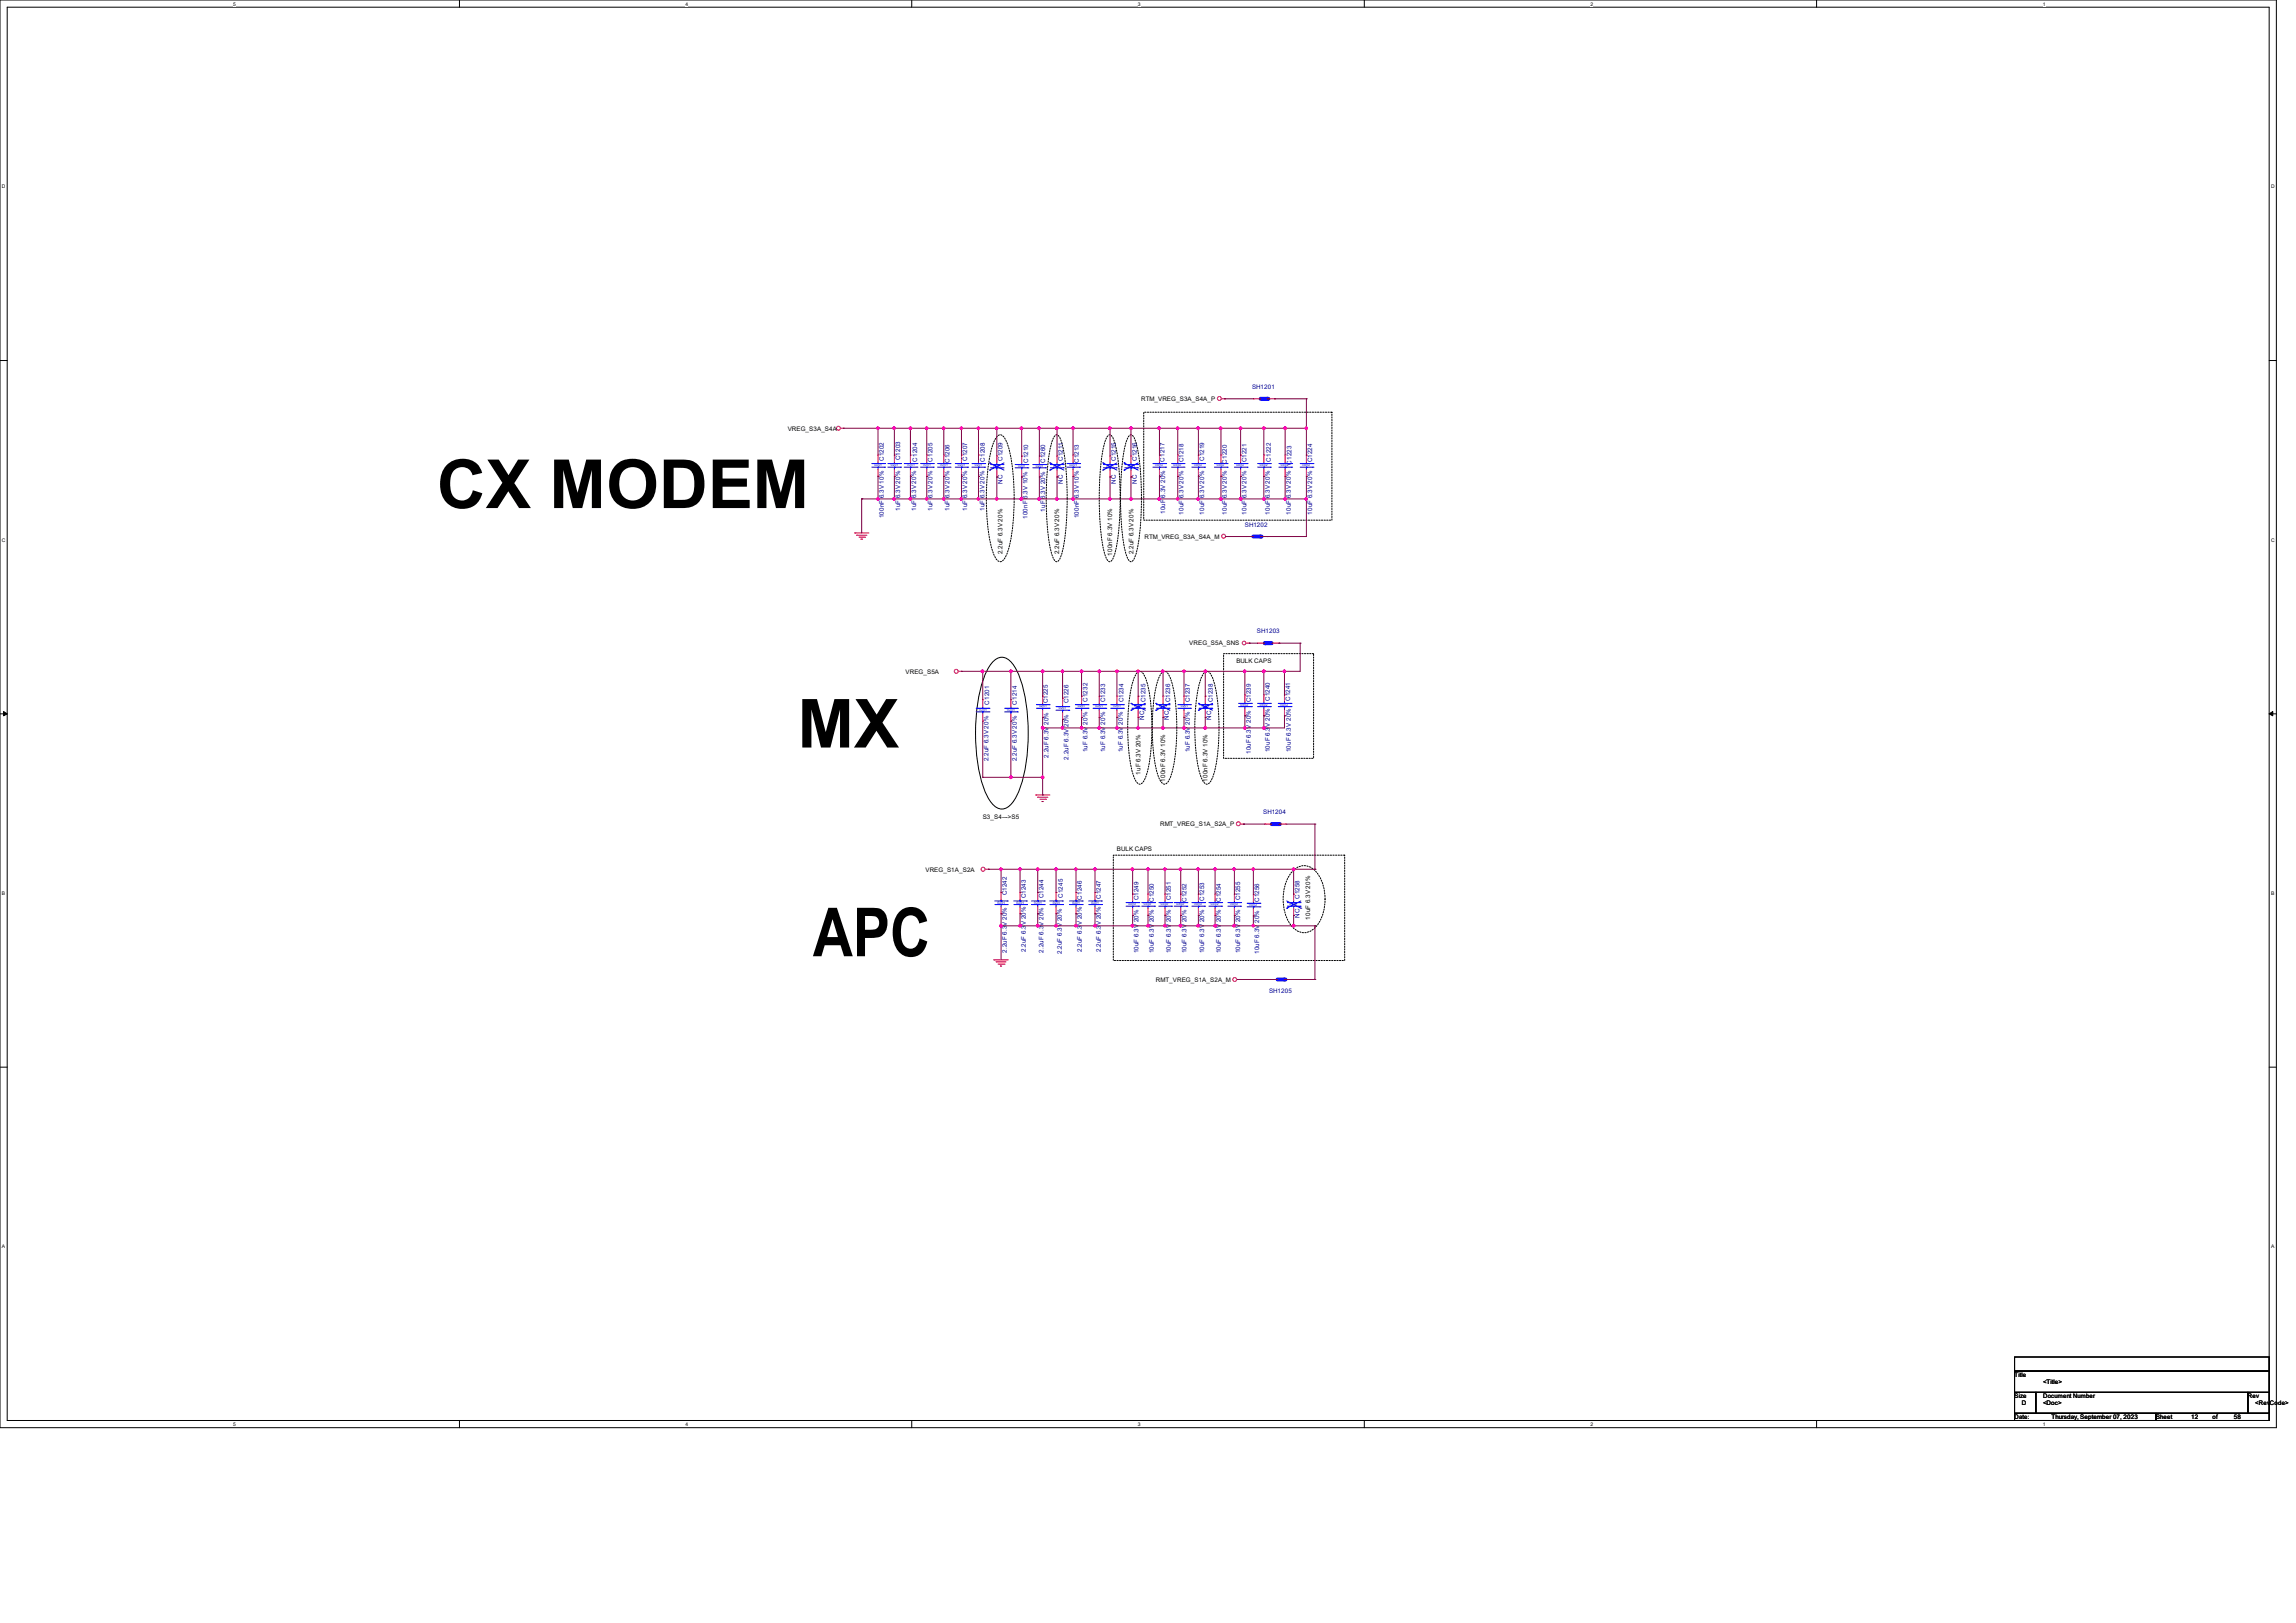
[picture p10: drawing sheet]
<svg xmlns="http://www.w3.org/2000/svg" width="297mm" height="210mm" viewBox="0 0 297 210" stroke-linecap="round" stroke-linejoin="round" font-family="sans-serif">
<defs><g id="words">
<g font-size="8.8">
<text x="56.5" y="65.7">CX MODEM</text>
<text x="103.2" y="96.7">MX</text>
<text x="105.2" y="123.7">APC</text>
</g>
<g font-size=".8">
<text x="147.6" y="51.9">RTM_VREG_S3A_S4A_P</text>
<text x="101.9" y="55.8">VREG_S3A_S4A</text>
<text x="129.7" y="71.7" transform="rotate(-90 129.7 71.7)">2.2uF 6.3V 20%</text>
<text x="137" y="71.7" transform="rotate(-90 137 71.7)">2.2uF 6.3V 20%</text>
<text x="143.9" y="71.9" transform="rotate(-90 143.9 71.9)">100nF 6.3V 10%</text>
<text x="146.6" y="71.7" transform="rotate(-90 146.6 71.7)">2.2uF 6.3V 20%</text>
<text x="148" y="69.7">RTM_VREG_S3A_S4A_M</text>
<text x="153.8" y="83.5">VREG_S5A_SNS</text>
<text x="117.1" y="87.2">VREG_S5A</text>
<text x="159.9" y="85.8">BULK CAPS</text>
<text x="147.5" y="100.2" transform="rotate(-90 147.5 100.2)">1uF 6.3V 20%</text>
<text x="150.7" y="101.1" transform="rotate(-90 150.7 101.1)">100nF 6.3V 10%</text>
<text x="156.2" y="101.1" transform="rotate(-90 156.2 101.1)">100nF 6.3V 10%</text>
<text x="127.1" y="105.9">S3_S4---&gt;S5</text>
<text x="150.1" y="106.9">RMT_VREG_S1A_S2A_P</text>
<text x="119.7" y="112.8">VREG_S1A_S2A</text>
<text x="144.5" y="110.1">BULK CAPS</text>
<text x="169.5" y="119" transform="rotate(-90 169.5 119)">10uF 6.3V 20%</text>
<text x="149.5" y="127">RMT_VREG_S1A_S2A_M</text>
<text x="260.6" y="178.2">Title</text>
<text x="264.3" y="179.1">&lt;Title&gt;</text>
<text x="260.6" y="180.9">Size</text>
<text x="260.6" y="183.6">Date:</text>
<text x="261.5" y="181.8">D</text>
<text x="264.3" y="181.8">&lt;Doc&gt;</text>
<text x="264.3" y="180.9">Document Number</text>
<text x="265.4" y="183.6">Thursday, September 07, 2023</text>
<text x="278.9" y="183.6">Sheet</text>
<text x="283.5" y="183.6">12</text>
<text x="286.2" y="183.6">of</text>
<text x="289" y="183.6">58</text>
<text x="290.8" y="180.9">Rev</text>
<text x="291.7" y="181.8">&lt;RevCode&gt;</text>
</g>
<g font-size=".8" fill="#000080">
<text x="162" y="50.3">SH1201</text>
<text x="114.3" y="59.6" transform="rotate(-90 114.3 59.6)">C1202</text>
<text x="116.5" y="59.6" transform="rotate(-90 116.5 59.6)">C1203</text>
<text x="118.7" y="59.7" transform="rotate(-90 118.7 59.7)">C1204</text>
<text x="120.6" y="59.7" transform="rotate(-90 120.6 59.7)">C1205</text>
<text x="122.8" y="59.9" transform="rotate(-90 122.8 59.9)">C1206</text>
<text x="125.1" y="59.6" transform="rotate(-90 125.1 59.6)">C1207</text>
<text x="127.4" y="59.7" transform="rotate(-90 127.4 59.7)">C1208</text>
<text x="129.7" y="59.6" transform="rotate(-90 129.7 59.6)">C1209</text>
<text x="133" y="59.9" transform="rotate(-90 133 59.9)">C1210</text>
<text x="135.2" y="59.9" transform="rotate(-90 135.2 59.9)">C1260</text>
<text x="137.5" y="59.6" transform="rotate(-90 137.5 59.6)">C1211</text>
<text x="139.6" y="59.9" transform="rotate(-90 139.6 59.9)">C1213</text>
<text x="144.4" y="59.6" transform="rotate(-90 144.4 59.6)">C1215</text>
<text x="147.1" y="59.6" transform="rotate(-90 147.1 59.6)">C1216</text>
<text x="150.7" y="59.7" transform="rotate(-90 150.7 59.7)">C1217</text>
<text x="153.1" y="59.8" transform="rotate(-90 153.1 59.8)">C1218</text>
<text x="155.8" y="59.6" transform="rotate(-90 155.8 59.6)">C1219</text>
<text x="158.7" y="60" transform="rotate(-90 158.7 60)">C1220</text>
<text x="161.2" y="59.8" transform="rotate(-90 161.2 59.8)">C1221</text>
<text x="164.4" y="59.7" transform="rotate(-90 164.4 59.7)">C1222</text>
<text x="169.8" y="59.8" transform="rotate(-90 169.8 59.8)">C1224</text>
<text x="129.7" y="62.6" transform="rotate(-90 129.7 62.6)">NC</text>
<text x="137.5" y="62.6" transform="rotate(-90 137.5 62.6)">NC</text>
<text x="144.4" y="62.6" transform="rotate(-90 144.4 62.6)">NC</text>
<text x="147.1" y="62.6" transform="rotate(-90 147.1 62.6)">NC</text>
<text x="167.1" y="60.1" transform="rotate(-90 167.1 60.1)">C1223</text>
<text x="114.3" y="67.1" transform="rotate(-90 114.3 67.1)">100nF 6.3V 10%</text>
<text x="116.5" y="66.1" transform="rotate(-90 116.5 66.1)">1uF 6.3V 20%</text>
<text x="118.5" y="66.1" transform="rotate(-90 118.5 66.1)">1uF 6.3V 20%</text>
<text x="120.6" y="66.1" transform="rotate(-90 120.6 66.1)">1uF 6.3V 20%</text>
<text x="122.8" y="66.1" transform="rotate(-90 122.8 66.1)">1uF 6.3V 20%</text>
<text x="125.1" y="66.1" transform="rotate(-90 125.1 66.1)">1uF 6.3V 20%</text>
<text x="127.3" y="66.1" transform="rotate(-90 127.3 66.1)">1uF 6.3V 20%</text>
<text x="132.9" y="67.1" transform="rotate(-90 132.9 67.1)">100nF 6.3V 10%</text>
<text x="135.2" y="66.2" transform="rotate(-90 135.2 66.2)">1uF 6.3V 20%</text>
<text x="139.6" y="67.1" transform="rotate(-90 139.6 67.1)">100nF 6.3V 10%</text>
<text x="150.7" y="66.5" transform="rotate(-90 150.7 66.5)">10uF 6.3V 20%</text>
<text x="153.1" y="66.6" transform="rotate(-90 153.1 66.6)">10uF 6.3V 20%</text>
<text x="155.8" y="66.6" transform="rotate(-90 155.8 66.6)">10uF 6.3V 20%</text>
<text x="158.7" y="66.6" transform="rotate(-90 158.7 66.6)">10uF 6.3V 20%</text>
<text x="161" y="68.2">SH1202</text>
<text x="161.2" y="66.6" transform="rotate(-90 161.2 66.6)">10uF 6.3V 20%</text>
<text x="164.2" y="66.6" transform="rotate(-90 164.2 66.6)">10uF 6.3V 20%</text>
<text x="167" y="66.6" transform="rotate(-90 167 66.6)">10uF 6.3V 20%</text>
<text x="169.8" y="66.6" transform="rotate(-90 169.8 66.6)">10uF 6.3V 20%</text>
<text x="162.6" y="82">SH1203</text>
<text x="128" y="91.2" transform="rotate(-90 128 91.2)">C1201</text>
<text x="131.5" y="91.2" transform="rotate(-90 131.5 91.2)">C1214</text>
<text x="135.5" y="91" transform="rotate(-90 135.5 91)">C1225</text>
<text x="138.2" y="91" transform="rotate(-90 138.2 91)">C1226</text>
<text x="140.7" y="90.8" transform="rotate(-90 140.7 90.8)">C1232</text>
<text x="143" y="90.9" transform="rotate(-90 143 90.9)">C1233</text>
<text x="145.3" y="90.9" transform="rotate(-90 145.3 90.9)">C1234</text>
<text x="148" y="93.2" transform="rotate(-90 148 93.2)">NC</text>
<text x="148.2" y="90.9" transform="rotate(-90 148.2 90.9)">C1235</text>
<text x="151.2" y="93.2" transform="rotate(-90 151.2 93.2)">NC</text>
<text x="151.4" y="90.9" transform="rotate(-90 151.4 90.9)">C1236</text>
<text x="153.9" y="90.9" transform="rotate(-90 153.9 90.9)">C1237</text>
<text x="156.7" y="93.2" transform="rotate(-90 156.7 93.2)">NC</text>
<text x="156.9" y="90.9" transform="rotate(-90 156.9 90.9)">C1238</text>
<text x="161.8" y="90.9" transform="rotate(-90 161.8 90.9)">C1239</text>
<text x="164.2" y="90.7" transform="rotate(-90 164.2 90.7)">C1240</text>
<text x="166.9" y="90.7" transform="rotate(-90 166.9 90.7)">C1241</text>
<text x="127.9" y="98.5" transform="rotate(-90 127.9 98.5)">2.2uF 6.3V 20%</text>
<text x="131.5" y="98.5" transform="rotate(-90 131.5 98.5)">2.2uF 6.3V 20%</text>
<text x="135.6" y="98" transform="rotate(-90 135.6 98)">2.2uF 6.3V 20%</text>
<text x="138.2" y="98.3" transform="rotate(-90 138.2 98.3)">2.2uF 6.3V 20%</text>
<text x="140.7" y="97.3" transform="rotate(-90 140.7 97.3)">1uF 6.3V 20%</text>
<text x="143" y="97.3" transform="rotate(-90 143 97.3)">1uF 6.3V 20%</text>
<text x="145.2" y="97.3" transform="rotate(-90 145.2 97.3)">1uF 6.3V 20%</text>
<text x="153.9" y="97.3" transform="rotate(-90 153.9 97.3)">1uF 6.3V 20%</text>
<text x="161.8" y="97.6" transform="rotate(-90 161.8 97.6)">10uF 6.3V 20%</text>
<text x="164.2" y="97.3" transform="rotate(-90 164.2 97.3)">10uF 6.3V 20%</text>
<text x="167" y="97.3" transform="rotate(-90 167 97.3)">10uF 6.3V 20%</text>
<text x="163.4" y="105.4">SH1204</text>
<text x="130.3" y="115.9" transform="rotate(-90 130.3 115.9)">C1242</text>
<text x="132.7" y="116.2" transform="rotate(-90 132.7 116.2)">C1243</text>
<text x="135" y="116.2" transform="rotate(-90 135 116.2)">C1244</text>
<text x="137.5" y="116.2" transform="rotate(-90 137.5 116.2)">C1245</text>
<text x="139.9" y="116.4" transform="rotate(-90 139.9 116.4)">C1246</text>
<text x="142.4" y="116.3" transform="rotate(-90 142.4 116.3)">C1247</text>
<text x="147.3" y="116.5" transform="rotate(-90 147.3 116.5)">C1249</text>
<text x="149.3" y="116.7" transform="rotate(-90 149.3 116.7)">C1250</text>
<text x="151.5" y="116.5" transform="rotate(-90 151.5 116.5)">C1251</text>
<text x="153.5" y="116.7" transform="rotate(-90 153.5 116.7)">C1252</text>
<text x="155.8" y="116.6" transform="rotate(-90 155.8 116.6)">C1253</text>
<text x="157.9" y="116.7" transform="rotate(-90 157.9 116.7)">C1254</text>
<text x="160.4" y="116.5" transform="rotate(-90 160.4 116.5)">C1255</text>
<text x="162.9" y="116.7" transform="rotate(-90 162.9 116.7)">C1256</text>
<text x="168.1" y="118.8" transform="rotate(-90 168.1 118.8)">NC</text>
<text x="168.1" y="116.3" transform="rotate(-90 168.1 116.3)">C1258</text>
<text x="130.3" y="123.3" transform="rotate(-90 130.3 123.3)">2.2uF 6.3V 20%</text>
<text x="132.7" y="123.2" transform="rotate(-90 132.7 123.2)">2.2uF 6.3V 20%</text>
<text x="135" y="123.3" transform="rotate(-90 135 123.3)">2.2uF 6.3V 20%</text>
<text x="137.4" y="123.4" transform="rotate(-90 137.4 123.4)">2.2uF 6.3V 20%</text>
<text x="139.9" y="123.2" transform="rotate(-90 139.9 123.2)">2.2uF 6.3V 20%</text>
<text x="142.4" y="123.2" transform="rotate(-90 142.4 123.2)">2.2uF 6.3V 20%</text>
<text x="147.3" y="123.4" transform="rotate(-90 147.3 123.4)">10uF 6.3V 20%</text>
<text x="149.3" y="123.4" transform="rotate(-90 149.3 123.4)">10uF 6.3V 20%</text>
<text x="151.5" y="123.4" transform="rotate(-90 151.5 123.4)">10uF 6.3V 20%</text>
<text x="153.5" y="123.4" transform="rotate(-90 153.5 123.4)">10uF 6.3V 20%</text>
<text x="155.8" y="123.4" transform="rotate(-90 155.8 123.4)">10uF 6.3V 20%</text>
<text x="157.9" y="123.4" transform="rotate(-90 157.9 123.4)">10uF 6.3V 20%</text>
<text x="160.4" y="123.4" transform="rotate(-90 160.4 123.4)">10uF 6.3V 20%</text>
<text x="162.9" y="123.4" transform="rotate(-90 162.9 123.4)">10uF 6.3V 20%</text>
<text x="164.2" y="128.4">SH1205</text>
</g>
<g font-size=".6">
<text x="30.2" y=".7">5</text>
<text x="88.7" y=".7">4</text>
<text x="147.2" y=".7">3</text>
<text x="205.7" y=".7">2</text>
<text x="264.2" y=".7">1</text>
<text x=".3" y="24.4">D</text>
<text x="293.8" y="24.4">D</text>
<text x=".3" y="70.1">C</text>
<text x="293.8" y="70.1">C</text>
<text x=".3" y="115.8">B</text>
<text x="293.8" y="115.8">B</text>
<text x=".3" y="161.5">A</text>
<text x="293.8" y="161.5">A</text>
<text x="30.2" y="184.5">5</text>
<text x="88.7" y="184.5">4</text>
<text x="147.2" y="184.5">3</text>
<text x="205.7" y="184.5">2</text>
<text x="264.2" y="184.5">1</text>
</g>
<g font-size=".4" fill="#00f">
<text x="113.1" y="60.3">0201</text>
<text x="115.2" y="60.3">0201</text>
<text x="117.3" y="60.3">0201</text>
<text x="119.4" y="60.3">0201</text>
<text x="121.6" y="60.3">0201</text>
<text x="123.9" y="60.3">0201</text>
<text x="126.1" y="60.3">0201</text>
<text x="128.5" y="60.4">0201</text>
<text x="131.7" y="60.4">0201</text>
<text x="134" y="60.4">0201</text>
<text x="136.3" y="60.4">0201</text>
<text x="138.3" y="60.3">0201</text>
<text x="143.1" y="60.4">0201</text>
<text x="145.9" y="60.4">0201</text>
<text x="149.4" y="60.3">0402</text>
<text x="151.8" y="60.3">0402</text>
<text x="154.5" y="60.3">0402</text>
<text x="157.4" y="60.3">0402</text>
<text x="159.9" y="60.3">0402</text>
<text x="163" y="60.3">0402</text>
<text x="165.7" y="60.3">0402</text>
<text x="168.4" y="60.3">0402</text>
<text x="126.7" y="92">0201</text>
<text x="130.3" y="92">0201</text>
<text x="134.5" y="91.5">0201</text>
<text x="137" y="91.8">0201</text>
<text x="139.4" y="91.5">0201</text>
<text x="141.7" y="91.5">0201</text>
<text x="144" y="91.5">0201</text>
<text x="146.8" y="91.5">0201</text>
<text x="150" y="91.5">0201</text>
<text x="152.7" y="91.5">0201</text>
<text x="155.4" y="91.5">0201</text>
<text x="160.5" y="91.3">0402</text>
<text x="163" y="91.3">0402</text>
<text x="165.6" y="91.3">0402</text>
<text x="129" y="116.9">0201</text>
<text x="131.5" y="116.9">0201</text>
<text x="133.8" y="116.9">0201</text>
<text x="136.2" y="116.9">0201</text>
<text x="138.7" y="116.9">0201</text>
<text x="141.2" y="116.9">0201</text>
<text x="146" y="117.1">0402</text>
<text x="148" y="117.1">0402</text>
<text x="150.2" y="117.1">0402</text>
<text x="152.2" y="117.1">0402</text>
<text x="154.5" y="117.1">0402</text>
<text x="156.6" y="117.1">0402</text>
<text x="159.1" y="117.1">0402</text>
<text x="161.6" y="117.2">0402</text>
<text x="166.8" y="117.1">0402</text>
</g>
</g></defs>
<path d="M0 0h294.5v184.7h-294.5zM.9 .9h292.6v182.9h-292.6z" fill="none" stroke="#000" stroke-width=".13"/>
<g fill="#fff">
<path d="M30.2 .1h.3v.7h-.3z"/>
<path d="M30.2 183.9h.3v.8h-.3z"/>
</g>
<path d="M59.4 0v.9M59.4 183.8v.9" fill="none" stroke="#000" stroke-width=".13"/>
<g fill="#fff">
<path d="M88.7 .1h.3v.7h-.3z"/>
<path d="M88.7 183.9h.3v.8h-.3z"/>
</g>
<path d="M117.9 0v.9M117.9 183.8v.9" fill="none" stroke="#000" stroke-width=".13"/>
<g fill="#fff">
<path d="M147.2 .1h.3v.7h-.3z"/>
<path d="M147.2 183.9h.3v.8h-.3z"/>
</g>
<path d="M176.5 0v.9M176.5 183.8v.9" fill="none" stroke="#000" stroke-width=".13"/>
<g fill="#fff">
<path d="M205.7 .1h.4v.7h-.4z"/>
<path d="M205.7 183.9h.4v.8h-.4z"/>
</g>
<path d="M235 0v.9M235 183.8v.9" fill="none" stroke="#000" stroke-width=".13"/>
<g fill="#fff">
<path d="M264.2 .1h.4v.7h-.4z"/>
<path d="M264.2 183.9h.4v.8h-.4z"/>
<path d="M.3 23.8h.4v.7h-.4z"/>
<path d="M293.8 23.8h.5v.7h-.5z"/>
<path d="M.3 69.5h.4v.7h-.4z"/>
<path d="M293.8 69.5h.5v.7h-.5z"/>
</g>
<path d="M0 46.7h.9M293.5 46.7h1" fill="none" stroke="#000" stroke-width=".13"/>
<g fill="#fff">
<path d="M.3 115.2h.4v.8h-.4z"/>
<path d="M293.8 115.2h.4v.8h-.4z"/>
</g>
<path d="M0 92.4h.9M293.5 92.4h1" fill="none" stroke="#000" stroke-width=".13"/>
<path d="M.5 92.1l.4 .3-.4 .2zM293.5 92.4l.5-.3v.5z" fill="#000" stroke="#000" stroke-width=".13"/>
<g fill="#fff">
<path d="M.3 161h.3v.7h-.3z"/>
<path d="M293.8 161h.4v.7h-.4z"/>
</g>
<g fill="none" stroke="#000" stroke-width=".13">
<path d="M148 53.3h24.3v14h-24.3zM128.6 85.5a1.37 1.37 0 0 1 2 0 9.4 9.4 0 0 1 2.1 5.2 24.6 24.6 0 0 1-.9 11.6 4 4 0 0 1-1.7 2.3 1.61 1.61 0 0 1-1.9-.8 13.2 13.2 0 0 1-1.9-6.1 23.5 23.5 0 0 1 1.1-10.2l.8-1.5zM158.3 84.6h11.6v13.5h-11.6zM144 110.7h29.9v13.6h-29.9zM0 138.1h.9M293.5 138.1h1M260.6 175.6h32.9v1.8h-32.9zM260.6 177.4h32.9v2.8h-32.9zM260.6 180.2h2.8v2.7h-2.8zM260.6 182.9h18.3v.9h-18.3zM263.4 180.2h27.4v2.7h-27.4zM278.9 182.9h14.6v.9h-14.6z"/>
<path d="M290.8 180.2h2.7v2.7h-2.7z"/>
</g>
<path d="M129.1 56.4l.3-.1 .3 .1a4.3 4.3 0 0 1 1 2.3 31.1 31.1 0 0 1-.2 12.4l-.5 1.2-.3 .3-.3 .1-.3-.1a4.3 4.3 0 0 1-1-2.3 31.1 31.1 0 0 1 .2-12.5l.5-1.1zM136.5 56.4l.2-.1 .2 .1a9.6 9.6 0 0 1 1 4.3 36.4 36.4 0 0 1-.6 11.1l-.4 .8-.2 .1-.2-.1a9.6 9.6 0 0 1-1-4.4 36.4 36.4 0 0 1 .6-11zM143.3 56.4l.3-.1 .2 .1a9.6 9.6 0 0 1 1 4.3 36.4 36.4 0 0 1-.6 11.1l-.4 .8-.2 .1-.3-.1a9.6 9.6 0 0 1-1-4.4 36.4 36.4 0 0 1 .6-11zM146.1 56.4l.2-.1 .2 .1a9.6 9.6 0 0 1 1 4.3 36.4 36.4 0 0 1-.6 11.1l-.4 .8-.2 .1-.2-.1a9.6 9.6 0 0 1-1-4.4 36.4 36.4 0 0 1 .6-11zM147.2 87l.2-.1 .3 .1a4.9 4.9 0 0 1 .9 2.5 26.9 26.9 0 0 1-.4 11l-.5 .9-.3 .1-.2-.1a4.9 4.9 0 0 1-1-2.5 26.9 26.9 0 0 1 .5-11zM150.4 87l.2-.1 .3 .1a4.8 4.8 0 0 1 1 2.5 26.6 26.6 0 0 1-.5 11l-.5 .9-.3 .1-.2-.1a4.8 4.8 0 0 1-1-2.5 26.6 26.6 0 0 1 .4-11zM155.8 87l.3-.1 .3 .1a4.9 4.9 0 0 1 .9 2.5 26.9 26.9 0 0 1-.4 11l-.5 .9-.3 .1-.3-.1a4.9 4.9 0 0 1-.9-2.5 26.9 26.9 0 0 1 .4-11zM167.2 112.8a1.92 1.92 0 0 1 3 0 6 6 0 0 1 0 7.2 1.92 1.92 0 0 1-3 0 6 6 0 0 1 0-7.2z" fill="none" stroke="#000" stroke-width=".13" stroke-dasharray=".2 .2"/>
<g fill="none" stroke="#f00" stroke-width=".13">
<path d="M108.8 55.4h.3M109.1 55.4h.1M158 51.6h.4M158.4 51.6h.1M110.6 69h.1M110.6 69h1.8M110.8 69.3h.1M110.8 69.3h1.3M111.1 69.5h.7M111.4 69.8h.1M111.4 69.8h.2M111.8 69.5h.1"/>
<path d="M158.6 69.4h.3M158.9 69.4h.1M124 86.9h.4M124.4 86.9h.1M161.2 83.2h.4M161.6 83.2h.1M127.5 112.5h.3M127.8 112.5h.1M134 102.9h.1M134 102.9h1.8M134.2 103.2h.1M134.2 103.2h1.4"/>
<path d="M134.5 103.4h.8M134.8 103.7h.1M134.8 103.7h.2M135.3 103.4h.1M160.5 106.6h.4M160.9 106.6h.1M128.6 124.2h.1M128.6 124.2h1.8M128.9 124.5h.1M128.9 124.5h1.2M129.1 124.8h.8M129.4 125h.1"/>
<path d="M129.4 125h.2M129.9 124.8h.1M160 126.7h.4M160.4 126.7h.1"/>
<circle cx="108.5" cy="55.4" r=".25"/>
<circle cx="157.7" cy="51.6" r=".25"/>
<circle cx="158.3" cy="69.4" r=".25"/>
<circle cx="123.7" cy="86.9" r=".25"/>
<circle cx="160.9" cy="83.2" r=".23"/>
<circle cx="127.2" cy="112.5" r=".25"/>
<circle cx="160.2" cy="106.6" r=".25"/>
<circle cx="159.7" cy="126.7" r=".25"/>
</g>
<path d="M165.3 126.7h.9" fill="none" stroke="#00f" stroke-width=".51"/>
<circle cx="166.2" cy="126.7" r=".25" fill="#00f"/>
<g fill="none" stroke="#f00" stroke-width=".13">
<path d="M117.8 58.9h.1M117.8 58.9v.9M124.4 58.9h.1M124.4 58.9v.9M128.9 59h.1M128.9 59v.9M143.6 59h.1M143.6 59v.9M152.4 58.9h.1M152.4 58.9v.9M163.5 58.9h.1M163.5 58.9v.9"/>
<path d="M169 58.9h.1M169 58.9v.9M117.8 61.6h.1M117.8 60.7v.9M124.4 61.6h.1M124.4 60.7v.9M128.9 61.7h.1M128.9 60.8v.9M143.6 61.7h.1M143.6 60.8v.9M152.4 61.6h.1M152.4 60.7v.9"/>
<path d="M163.5 61.6h.1M163.5 60.7v.9M169 61.6h.1M169 60.7v.9M127.1 90.6h.1M127.1 93.3h.1M127.1 90.6v.8M127.1 92.4v.9M130.8 90.6h.1M130.8 93.3h.1M130.8 90.6v.8M130.8 92.4v.9"/>
<path d="M134.9 90.1h.1M134.9 92.8h.1M134.9 90.1v.9M134.9 91.9v.9M142.2 90.1h.1M142.2 92.8h.1M142.2 90.1v.9M142.2 91.9v.9M150.5 90.1h.1M150.5 92.8h.1M150.5 90.1v.9M150.5 91.9v.9"/>
<path d="M153.2 90.1h.1M153.2 92.8h.1M153.2 90.1v.9M153.2 91.9v.9M166.2 89.9h.1M166.2 92.6h.1M166.2 89.9v.9M166.2 91.7v.9M132 115.5h.1M132 118.2h.1M132 115.5v.9M132 117.3v.9"/>
<path d="M134.2 115.5h.1M134.2 118.2h.1M134.2 115.5v.9M134.2 117.3v.9M141.6 115.5h.1M141.6 118.2h.1M141.6 115.5v.9M141.6 117.3v.9M146.5 115.7h.1M146.5 118.4h.1M146.5 115.7v.9M146.5 117.5v.9"/>
<path d="M150.7 115.7h.1M150.7 118.4h.1M150.7 115.7v.9M150.7 117.5v.9M155 115.7h.1M155 118.4h.1M155 115.7v.9M155 117.5v.9M157.2 115.7h.1M157.2 118.4h.1M157.2 115.7v.9M157.2 117.5v.9"/>
<path d="M162.1 115.8h.1M162.1 118.5h.1M162.1 115.8v.9M162.1 117.6v.9M164.3 126.7h.1M164.3 126.7h1M166.2 126.7h.9M167.1 126.7h.1"/>
</g>
<g fill="none" stroke="#00f" stroke-width=".13">
<path d="M117 60h1.6M117.8 60h.1M117.8 59.8v.2M118.6 60h.1M123.6 60h1.6M124.4 60h.1M124.4 59.8v.2M125.2 60h.1M128 59.9h.1M128 59.9l1.9 .9M128.9 59.9v.2M129.9 59.9l-1.9 .9"/>
<path d="M142.7 59.9h.1M142.7 59.9l1.8 .9M143.6 59.9v.2M144.5 59.9l-1.8 .9M151.6 60h1.6M152.4 60h.1M152.4 59.8v.2M153.2 60h.1M162.7 60h1.6M163.5 60h.1M163.5 59.8v.2M164.3 60h.1"/>
<path d="M168.2 60h1.6M169 60h.1M169 59.8v.2M169.8 60h.1M117 60.5h1.6M117.8 60.5h.1M117.8 60.5v.2M118.6 60.5h.1M123.6 60.5h1.6M124.4 60.5h.1M124.4 60.5v.2M125.2 60.5h.1"/>
<path d="M128 60.8h.1M128.1 60.5h1.7M128.1 60.1h1.7M128.9 60.1h.1M128.9 60.5h.1M128.9 60.5v.3M129.8 60.5h.1M129.8 60.1h.1M142.7 60.8h.1M142.7 60.5h1.7M142.7 60.1h1.7M143.6 60.1h.1"/>
<path d="M143.6 60.5h.1M143.6 60.5v.3M144.4 60.5h.1M144.4 60.1h.1M151.6 60.5h1.6M152.4 60.5h.1M152.4 60.5v.2M153.2 60.5h.1M162.7 60.5h1.6M163.5 60.5h.1M163.5 60.5v.2M164.3 60.5h.1"/>
<path d="M168.2 60.5h1.6M169 60.5h.1M169 60.5v.2M169.8 60.5h.1M126.3 91.7h1.6M126.3 92.1h1.6M127.1 91.7h.1M127.1 92.1h.1M127.1 91.4v.3M127.1 92.1v.3M127.9 92.1h.1M127.9 91.7h.1"/>
<path d="M130 91.7h1.6M130 92.1h1.6M130.8 91.7h.1M130.8 92.1h.1M130.8 91.4v.3M130.8 92.1v.3M131.6 92.1h.1M131.6 91.7h.1M134.1 91.7h1.6M134.1 91.2h1.6M134.9 91.2h.1M134.9 91.7h.1"/>
<path d="M134.9 91v.2M134.9 91.7v.2M135.7 91.7h.1M135.7 91.2h.1M141.4 91.7h1.6M141.4 91.2h1.6M142.2 91.2h.1M142.2 91.7h.1M142.2 91v.2M142.2 91.7v.2M143 91.7h.1M143 91.2h.1"/>
<path d="M149.5 91.9h.1M149.5 91h.1M149.5 91l1.8 .9M149.6 91.7h1.7M149.6 91.2h1.7M150.5 91.2h.1M150.5 91.7h.1M150.5 91v.2M150.5 91.7v.2M151.3 91.7h.1M151.3 91.2h.1M151.3 91l-1.8 .9"/>
<path d="M152.4 91.7h1.6M152.4 91.2h1.6M153.2 91.2h.1M153.2 91.7h.1M153.2 91v.2M153.2 91.7v.2M154 91.7h.1M154 91.2h.1M165.4 91.4h1.6M165.4 91h1.6M166.2 91h.1M166.2 91.4h.1"/>
<path d="M166.2 90.8v.2M166.2 91.4v.3M167 91.4h.1M167 91h.1M131.1 117.1h1.7M131.1 116.6h1.7M132 116.6h.1M132 117.1h.1M132 116.4v.2M132 117.1v.2M132.8 117.1h.1M132.8 116.6h.1"/>
<path d="M133.4 117.1h1.7M133.4 116.6h1.7M134.2 116.6h.1M134.2 117.1h.1M134.2 116.4v.2M134.2 117.1v.2M135.1 117.1h.1M135.1 116.6h.1M140.8 117.1h1.7M140.8 116.6h1.7M141.6 116.6h.1M141.6 117.1h.1"/>
<path d="M141.6 116.4v.2M141.6 117.1v.2M142.5 117.1h.1M142.5 116.6h.1M145.7 117.3h1.6M145.7 116.8h1.6M146.5 116.8h.1M146.5 117.3h.1M146.5 116.6v.2M146.5 117.3v.2M147.3 117.3h.1M147.3 116.8h.1"/>
<path d="M149.9 117.3h1.7M149.9 116.8h1.7M150.7 116.8h.1M150.7 117.3h.1M150.7 116.6v.2M150.7 117.3v.2M151.6 117.3h.1M151.6 116.8h.1M154.2 117.3h1.6M154.2 116.8h1.6M155 116.8h.1M155 117.3h.1"/>
<path d="M155 116.6v.2M155 117.3v.2M155.8 117.3h.1M155.8 116.8h.1M156.4 117.3h1.6M156.4 116.8h1.6M157.2 116.8h.1M157.2 117.3h.1M157.2 116.6v.2M157.2 117.3v.2M158 117.3h.1M158 116.8h.1"/>
<path d="M161.3 117.3h1.7M161.3 116.9h1.7M162.1 116.9h.1M162.1 117.3h.1M162.1 116.7v.2M162.1 117.3v.3M163 117.3h.1M163 116.9h.1"/>
</g>
<path d="M163.6 83.2h.9" fill="none" stroke="#00f" stroke-width=".51"/>
<circle cx="163.6" cy="83.2" r=".25" fill="#00f"/>
<g fill="none" stroke="#f00" stroke-width=".13">
<path d="M113.6 58.9h.1M113.6 58.9v.9M122.1 58.9h.1M122.1 58.9v.9M126.6 58.9h.1M126.6 58.9v.9M146.3 59h.1M146.3 59v.9M157.9 58.9h.1M157.9 58.9v.9M166.2 58.9h.1M166.2 58.9v.9"/>
<path d="M113.6 61.6h.1M113.6 60.7v.9M122.1 61.6h.1M122.1 60.7v.9M126.6 61.6h.1M126.6 60.7v.9M146.3 61.7h.1M146.3 60.8v.9M157.9 61.6h.1M157.9 60.7v.9M166.2 61.6h.1M166.2 60.7v.9"/>
<path d="M137.5 90.3h.1M137.5 93.1h.1M137.5 90.3v1M137.5 92.2v.9M162.7 83.2h.1M162.7 83.2h.9M164.5 83.2h.9M165.4 83.2h.1M136.6 115.5h.1M136.6 118.2h.1M136.6 115.5v.9M136.6 117.3v.9"/>
<path d="M152.7 115.7h.1M152.7 118.4h.1M152.7 115.7v.9M152.7 117.5v.9M159.7 115.7h.1M159.7 118.4h.1M159.7 115.7v.9M159.7 117.5v.9M167.3 115.7h.1M167.3 118.4h.1M167.3 115.7v.9M167.3 117.5v.9"/>
</g>
<g fill="none" stroke="#00f" stroke-width=".13">
<path d="M112.8 60h1.6M113.6 60h.1M113.6 59.8v.2M114.4 60h.1M121.3 60h1.6M122.1 60h.1M122.1 59.8v.2M122.9 60h.1M125.7 60h1.7M126.6 60h.1M126.6 59.8v.2M127.4 60h.1"/>
<path d="M145.4 59.9h.1M145.4 59.9l1.8 .9M146.3 59.9v.2M147.2 59.9l-1.8 .9M157.1 60h1.6M157.9 60h.1M157.9 59.8v.2M158.7 60h.1M165.4 60h1.7M166.2 60h.1M166.2 59.8v.2M167.1 60h.1"/>
<path d="M112.8 60.5h1.6M113.6 60.5h.1M113.6 60.5v.2M114.4 60.5h.1M121.3 60.5h1.6M122.1 60.5h.1M122.1 60.5v.2M122.9 60.5h.1M125.7 60.5h1.7M126.6 60.5h.1M126.6 60.5v.2M127.4 60.5h.1"/>
<path d="M145.4 60.8h.1M145.5 60.5h1.7M145.5 60.1h1.7M146.3 60.1h.1M146.3 60.5h.1M146.3 60.5v.3M147.2 60.5h.1M147.2 60.1h.1M157.1 60.5h1.6M157.9 60.5h.1M157.9 60.5v.2M158.7 60.5h.1"/>
<path d="M165.4 60.5h1.7M166.2 60.5h.1M166.2 60.5v.2M167.1 60.5h.1M136.6 91.9h1.7M136.6 91.4h1.7M137.5 91.4h.1M137.5 91.9h.1M137.5 91.3v.1M137.5 91.9v.3M138.3 91.9h.1M138.3 91.4h.1"/>
<path d="M135.8 117.1h1.7M135.8 116.6h1.7M136.6 116.6h.1M136.6 117.1h.1M136.6 116.4v.2M136.6 117.1v.2M137.5 117.1h.1M137.5 116.6h.1M151.9 117.3h1.6M151.9 116.8h1.6M152.7 116.8h.1M152.7 117.3h.1"/>
<path d="M152.7 116.6v.2M152.7 117.3v.2M153.5 117.3h.1M153.5 116.8h.1M158.8 117.3h1.7M158.8 116.8h1.7M159.7 116.8h.1M159.7 117.3h.1M159.7 116.6v.2M159.7 117.3v.2M160.5 117.3h.1M160.5 116.8h.1"/>
<path d="M166.5 117.5h.1M166.5 116.6l1.8 .9M166.5 117.3h1.7M166.5 116.8h1.7M167.3 116.8h.1M167.3 117.3h.1M167.3 116.6v.2M167.3 117.3v.2M168.2 117.3h.1M168.2 116.8h.1M168.3 117.5h.1M168.3 116.6l-1.8 .9"/>
</g>
<path d="M164.5 106.6h.9" fill="none" stroke="#00f" stroke-width=".51"/>
<circle cx="165.4" cy="106.6" r=".25" fill="#00f"/>
<g fill="none" stroke="#f00" stroke-width=".13">
<path d="M132.2 59h.1M132.2 59v.9M134.5 59h.1M134.5 59v.9M136.7 59h.1M136.7 59v.9M150 58.9h.1M150 58.9v.9M155 58.9h.1M155 58.9v.9M132.2 61.7h.1M132.2 60.8v.9"/>
<path d="M134.5 61.7h.1M134.5 60.8v.9M136.7 61.7h.1M136.7 60.8v.9M150 61.6h.1M150 60.7v.9M155 61.6h.1M155 60.7v.9M139.9 90.1h.1M139.9 92.8h.1M139.9 90.1v.9M139.9 91.9v.9"/>
<path d="M147.2 90.1h.1M147.2 92.8h.1M147.2 90.1v.9M147.2 91.9v.9M161 89.9h.1M161 92.6h.1M161 89.9v.9M161 91.7v.9M163.6 106.6h.1M163.6 106.6h.9M165.4 106.6h.9M166.3 106.6h.1"/>
</g>
<g fill="none" stroke="#00f" stroke-width=".13">
<path d="M132.2 59.9v.2M134.5 59.9v.2M135.8 59.9h.1M135.8 59.9l1.8 .9M136.7 59.9v.2M137.6 59.9l-1.8 .9M149.1 60h1.7M150 60h.1M150 59.8v.2M150.8 60h.1M154.2 60h1.6M155 60h.1"/>
<path d="M155 59.8v.2M155.8 60h.1M131.3 60.5h1.7M131.3 60.1h1.7M132.2 60.1h.1M132.2 60.5h.1M132.2 60.5v.3M133 60.5h.1M133 60.1h.1M133.6 60.5h1.7M133.6 60.1h1.7M134.5 60.1h.1"/>
<path d="M134.5 60.5h.1M134.5 60.5v.3M135.3 60.5h.1M135.3 60.1h.1M135.8 60.8h.1M135.9 60.5h1.6M135.9 60.1h1.6M136.7 60.1h.1M136.7 60.5h.1M136.7 60.5v.3M137.5 60.5h.1M137.5 60.1h.1"/>
<path d="M149.1 60.5h1.7M150 60.5h.1M150 60.5v.2M150.8 60.5h.1M154.2 60.5h1.6M155 60.5h.1M155 60.5v.2M155.8 60.5h.1M139.1 91.7h1.7M139.1 91.2h1.7M139.9 91.2h.1M139.9 91.7h.1"/>
<path d="M139.9 91v.2M139.9 91.7v.2M140.8 91.7h.1M140.8 91.2h.1M146.3 91.9h.1M146.3 91h.1M146.3 91l1.9 .9M146.4 91.7h1.6M146.4 91.2h1.6M147.2 91.2h.1M147.2 91.7h.1M147.2 91v.2"/>
<path d="M147.2 91.7v.2M148 91.7h.1M148 91.2h.1M148.2 91l-1.9 .9M160.2 91.4h1.7M160.2 91h1.7M161 91h.1M161 91.4h.1M161 90.8v.2M161 91.4v.3M161.9 91.4h.1M161.9 91h.1"/>
</g>
<path d="M162.1 69.4h1" fill="none" stroke="#00f" stroke-width=".51"/>
<circle cx="163.1" cy="69.4" r=".25" fill="#00f"/>
<g fill="none" stroke="#f00" stroke-width=".13">
<path d="M115.7 58.9h.1M115.7 58.9v.9M119.9 58.9h.1M119.9 58.9v.9M138.8 58.9h.1M138.8 58.9v.9M160.5 58.9h.1M160.5 58.9v.9M115.7 61.6h.1M115.7 60.7v.9M119.9 61.6h.1M119.9 60.7v.9"/>
<path d="M138.8 61.6h.1M138.8 60.7v.9M160.5 61.6h.1M160.5 60.7v.9M161.2 69.4h.1M161.2 69.4h.9M163.1 69.4h.9M164 69.4h.1M144.5 90.1h.1M144.5 92.8h.1M144.5 90.1v.9M144.5 91.9v.9"/>
<path d="M155.9 90.1h.1M155.9 92.8h.1M155.9 90.1v.9M155.9 91.9v.9M129.5 115.5h.1M129.5 118.2h.1M129.5 115.5v.9M129.5 117.3v.9M139.2 115.5h.1M139.2 118.2h.1M139.2 115.5v.9M139.2 117.3v.9"/>
<path d="M148.5 115.7h.1M148.5 118.4h.1M148.5 115.7v.9M148.5 117.5v.9"/>
</g>
<g fill="none" stroke="#00f" stroke-width=".13">
<path d="M114.9 60h1.6M115.7 60h.1M115.7 59.8v.2M116.5 60h.1M119.1 60h1.6M119.9 60h.1M119.9 59.8v.2M120.7 60h.1M138 60h1.7M138.8 60h.1M138.8 59.8v.2M139.7 60h.1"/>
<path d="M159.7 60h1.6M160.5 60h.1M160.5 59.8v.2M161.3 60h.1M114.9 60.5h1.6M115.7 60.5h.1M115.7 60.5v.2M116.5 60.5h.1M119.1 60.5h1.6M119.9 60.5h.1M119.9 60.5v.2M120.7 60.5h.1"/>
<path d="M138 60.5h1.7M138.8 60.5h.1M138.8 60.5v.2M139.7 60.5h.1M159.7 60.5h1.6M160.5 60.5h.1M160.5 60.5v.2M161.3 60.5h.1M143.7 91.7h1.6M143.7 91.2h1.6M144.5 91.2h.1M144.5 91.7h.1"/>
<path d="M144.5 91v.2M144.5 91.7v.2M145.3 91.7h.1M145.3 91.2h.1M155 91.9h.1M155 91h.1M155 91l1.8 .9M155.1 91.7h1.7M155.1 91.2h1.7M155.9 91.2h.1M155.9 91.7h.1M155.9 91v.2"/>
<path d="M155.9 91.7v.2M156.8 91.7h.1M156.8 91.2h.1M156.8 91l-1.8 .9M128.7 117.1h1.6M128.7 116.6h1.6M129.5 116.6h.1M129.5 117.1h.1M129.5 116.4v.2M129.5 117.1v.2M130.3 117.1h.1M130.3 116.6h.1"/>
<path d="M138.3 117.1h1.7M138.3 116.6h1.7M139.2 116.6h.1M139.2 117.1h.1M139.2 116.4v.2M139.2 117.1v.2M140 117.1h.1M140 116.6h.1M147.7 117.3h1.7M147.7 116.8h1.7M148.5 116.8h.1M148.5 117.3h.1"/>
<path d="M148.5 116.6v.2M148.5 117.3v.2M149.4 117.3h.1M149.4 116.8h.1"/>
</g>
<path d="M163.1 51.6h.9" fill="none" stroke="#00f" stroke-width=".51"/>
<circle cx="164" cy="51.6" r=".25" fill="#00f"/>
<path d="M162.1 51.6h.1M162.1 51.6h1M164 51.6h.9M164.9 51.6h.1M163.5 89.9h.1M163.5 92.6h.1M163.5 89.9v.9M163.5 91.7v.9" fill="none" stroke="#f00" stroke-width=".13"/>
<path d="M162.7 91.4h1.6M162.7 91h1.6M163.5 91h.1M163.5 91.4h.1M163.5 90.8v.2M163.5 91.4v.3M164.3 91.4h.1M164.3 91h.1" fill="none" stroke="#00f" stroke-width=".13"/>
<g fill="none" stroke="#800040" stroke-width=".13">
<path d="M109.1 55.4h59.9M113.6 55.4h.1M113.6 55.4v3.5M115.7 55.4h.1M115.7 55.4v3.5M117.8 55.4h.1M117.8 55.4v3.5M119.9 55.4h.1M119.9 55.4v3.5M122.1 55.4h.1M122.1 55.4v3.5M124.4 55.4h.1"/>
<path d="M124.4 55.4v3.5M126.6 55.4h.1M126.6 55.4v3.5M128.9 55.4h.1M128.9 55.4v3.6M132.2 55.4h.1M132.2 55.4v3.6M134.5 55.4h.1M134.5 55.4v3.6M136.7 55.4h.1M136.7 55.4v3.6M138.8 55.4h.1"/>
<path d="M138.8 55.4v3.5M143.6 55.4h.1M143.6 55.4v3.6M146.3 55.4h.1M146.3 55.4v3.6M150 55.4h.1M150 55.4v3.5M152.4 55.4h.1M152.4 55.4v3.5M155 55.4h.1M155 55.4v3.5M157.9 55.4h.1"/>
<path d="M157.9 55.4v3.5M158.4 51.6h.1M158.4 51.6h3.7M160.5 55.4h.1M160.5 55.4v3.5M163.5 55.4h.1M163.5 55.4v3.5M164.9 51.6h.1M164.9 51.6h4.1M166.2 55.4h.1M166.2 55.4v3.5M169 55.4h.1"/>
<path d="M169 51.6h.1M169 51.6v7.3M111.5 64.6h.1M111.5 64.6h57.5M111.5 64.6v4.4M113.6 61.6h.1M113.6 64.6h.1M113.6 61.6v3M115.7 61.6h.1M115.7 64.6h.1M115.7 61.6v3M117.8 61.6h.1"/>
<path d="M117.8 64.6h.1M117.8 61.6v3M119.9 61.6h.1M119.9 64.6h.1M119.9 61.6v3M122.1 61.6h.1M122.1 64.6h.1M122.1 61.6v3M124.4 61.6h.1M124.4 64.6h.1M124.4 61.6v3M126.6 61.6h.1"/>
<path d="M126.6 64.6h.1M126.6 61.6v3M128.9 61.7h.1M128.9 64.6h.1M128.9 61.7v2.9M132.2 61.7h.1M132.2 64.6h.1M132.2 61.7v2.9M134.5 61.7h.1M134.5 64.6h.1M134.5 61.7v2.9M136.7 61.7h.1"/>
<path d="M136.7 64.6h.1M136.7 61.7v2.9M138.8 61.6h.1M138.8 61.6v3M143.6 61.7h.1M143.6 64.6h.1M143.6 61.7v2.9M146.3 61.7h.1M146.3 64.6h.1M146.3 61.7v2.9M150 61.6h.1M150 64.6h.1"/>
<path d="M150 61.6v3M152.4 61.6h.1M152.4 64.6h.1M152.4 61.6v3M155 61.6h.1M155 64.6h.1M155 61.6v3M157.9 61.6h.1M157.9 64.6h.1M157.9 61.6v3M158.9 69.4h.1M158.9 69.4h2.3"/>
<path d="M160.5 61.6h.1M160.5 64.6h.1M160.5 61.6v3M163.5 61.6h.1M163.5 64.6h.1M163.5 61.6v3M164 69.4h.1M166.2 61.6h.1M166.2 64.6h.1M166.2 61.6v3M169 61.6h.1M169 64.6h.1"/>
<path d="M169 61.6v7.8h-5M127.1 86.9h.1M127.1 86.9v3.7M127.1 93.3v7.3M130.8 86.9h.1M130.8 93.3h.1M130.8 86.9v3.7M130.8 93.3v7.3M134.9 86.9h.1M134.9 92.8h.1M134.9 94.2h.1M134.9 86.9v3.2"/>
<path d="M134.9 92.8v10.1M137.5 86.9h.1M137.5 93.1h.1M137.5 86.9v3.4M137.5 93.1v1.1M139.9 86.9h.1M139.9 94.2h.1M139.9 92.8h.1M139.9 86.9v3.2M139.9 92.8v1.4M142.2 86.9h.1M142.2 92.8h.1"/>
<path d="M142.2 94.2h.1M142.2 86.9v3.2M142.2 92.8v1.4M144.5 86.9h.1M144.5 92.8h.1M144.5 94.2h.1M144.5 86.9v3.2M144.5 92.8v1.4M147.2 86.9h.1M147.2 92.8h.1M147.2 94.2h.1M147.2 86.9v3.2"/>
<path d="M147.2 92.8v1.4M150.5 86.9h.1M150.5 92.8h.1M150.5 94.2h.1M150.5 86.9v3.2M150.5 92.8v1.4M153.2 86.9h.1M153.2 92.8h.1M153.2 94.2h.1M153.2 86.9v3.2M153.2 92.8v1.4M155.9 86.9h.1"/>
<path d="M155.9 92.8h.1M155.9 94.2h.1M155.9 86.9v3.2M155.9 92.8v1.4M161 86.9h.1M161 92.6h.1M161 94.2h.1M161 86.9v3M161 92.6v1.6M161.6 83.2h.1M161.6 83.2h1.1M163.5 86.9h.1"/>
<path d="M163.5 92.6h.1M163.5 94.2h.1M163.5 86.9v3M163.5 92.6v1.6M165.4 83.2h.1M165.4 83.2h2.8M166.2 86.9h.1M166.2 92.6h.1M166.2 86.9v3M166.2 92.6v1.6h-31.3M168.2 83.2h.1M168.2 83.2v3.7h-43.8"/>
<path d="M127.1 100.6h.1M127.1 100.6h7.8M127.8 112.5h.1M127.8 112.5h42.3M129.5 112.5h.1M129.5 118.2h.1M129.5 119.8h.1M129.5 112.5v3M129.5 118.2v6M129.5 119.8h40.6M130.8 100.6h.1M132 112.5h.1"/>
<path d="M132 118.2h.1M132 119.8h.1M132 112.5v3M132 118.2v1.6M134.2 112.5h.1M134.2 118.2h.1M134.2 119.8h.1M134.2 112.5v3M134.2 118.2v1.6M134.9 100.6h.1M134.9 102.9h.1M136.6 112.5h.1"/>
<path d="M136.6 118.2h.1M136.6 119.8h.1M136.6 112.5v3M136.6 118.2v1.6M139.2 112.5h.1M139.2 118.2h.1M139.2 119.8h.1M139.2 112.5v3M139.2 118.2v1.6M141.6 112.5h.1M141.6 118.2h.1M141.6 112.5v3"/>
<path d="M141.6 118.2v1.6M146.5 112.5h.1M146.5 118.4h.1M146.5 119.8h.1M146.5 112.5v3.2M146.5 118.4v1.4M148.5 112.5h.1M148.5 118.4h.1M148.5 119.8h.1M148.5 112.5v3.2M148.5 118.4v1.4M150.7 112.5h.1"/>
<path d="M150.7 118.4h.1M150.7 119.8h.1M150.7 112.5v3.2M150.7 118.4v1.4M152.7 112.5h.1M152.7 118.4h.1M152.7 119.8h.1M152.7 112.5v3.2M152.7 118.4v1.4M155 112.5h.1M155 118.4h.1M155 119.8h.1"/>
<path d="M155 112.5v3.2M155 118.4v1.4M157.2 112.5h.1M157.2 118.4h.1M157.2 119.8h.1M157.2 112.5v3.2M157.2 118.4v1.4M159.7 112.5h.1M159.7 118.4h.1M159.7 119.8h.1M159.7 112.5v3.2M159.7 118.4v1.4"/>
<path d="M160.9 106.6h.1M160.9 106.6h2.7M162.1 112.5h.1M162.1 118.5h.1M162.1 112.5v3.3M162.1 118.5v1.3M166.3 106.6h3.8M167.3 112.5h.1M167.3 119.8h.1M167.3 118.4h.1M167.3 112.5v3.2M167.3 118.4v1.4"/>
<path d="M170.1 119.8h.1M170.1 112.5h.1M170.1 106.6h.1M170.1 106.6v5.9M170.1 119.8v6.9M160.4 126.7h.1M160.4 126.7h3.9M167.1 126.7h3M170.1 126.7h.1"/>
</g>
<g fill="#f0f" stroke="#f0f" stroke-width=".13">
<circle cx="113.5" cy="55.4" r=".16"/>
<circle cx="115.7" cy="55.4" r=".17"/>
<circle cx="117.8" cy="55.4" r=".17"/>
<circle cx="119.9" cy="55.4" r=".16"/>
<circle cx="122.1" cy="55.4" r=".16"/>
<circle cx="124.3" cy="55.4" r=".16"/>
<circle cx="126.5" cy="55.4" r=".16"/>
<circle cx="132.1" cy="55.4" r=".17"/>
<circle cx="128.9" cy="55.4" r=".16"/>
<circle cx="134.4" cy="55.4" r=".17"/>
<circle cx="136.7" cy="55.4" r=".17"/>
<circle cx="138.8" cy="55.4" r=".17"/>
<circle cx="143.6" cy="55.4" r=".17"/>
<circle cx="149.9" cy="55.4" r=".17"/>
<circle cx="146.3" cy="55.4" r=".17"/>
<circle cx="152.3" cy="55.4" r=".16"/>
<circle cx="155" cy="55.4" r=".17"/>
<circle cx="157.9" cy="55.4" r=".17"/>
<circle cx="160.5" cy="55.4" r=".17"/>
<circle cx="115.7" cy="64.6" r=".17"/>
<circle cx="117.8" cy="64.6" r=".17"/>
<circle cx="122.1" cy="64.5" r=".16"/>
<circle cx="124.3" cy="64.5" r=".16"/>
<circle cx="126.5" cy="64.5" r=".16"/>
<circle cx="134.4" cy="64.6" r=".17"/>
<circle cx="152.3" cy="64.5" r=".16"/>
<circle cx="155" cy="64.6" r=".17"/>
<circle cx="157.9" cy="64.6" r=".17"/>
<circle cx="160.5" cy="64.6" r=".17"/>
<circle cx="136.7" cy="64.6" r=".17"/>
<circle cx="119.9" cy="64.5" r=".16"/>
<circle cx="132.1" cy="64.6" r=".17"/>
<circle cx="128.9" cy="64.5" r=".16"/>
<circle cx="138.8" cy="64.6" r=".17"/>
<circle cx="143.6" cy="64.6" r=".17"/>
<circle cx="149.9" cy="64.6" r=".17"/>
<circle cx="146.3" cy="64.6" r=".17"/>
<circle cx="137.4" cy="86.9" r=".16"/>
<circle cx="139.9" cy="86.9" r=".17"/>
<circle cx="142.2" cy="86.9" r=".17"/>
<circle cx="144.5" cy="86.9" r=".17"/>
<circle cx="150.4" cy="86.9" r=".17"/>
<circle cx="147.2" cy="86.9" r=".16"/>
<circle cx="155.9" cy="86.9" r=".17"/>
<circle cx="161" cy="86.9" r=".16"/>
<circle cx="163.5" cy="86.9" r=".17"/>
<circle cx="161" cy="94.2" r=".16"/>
<circle cx="163.5" cy="94.2" r=".17"/>
<circle cx="134.9" cy="94.2" r=".17"/>
<circle cx="142.2" cy="94.2" r=".17"/>
<circle cx="144.5" cy="94.2" r=".17"/>
<circle cx="147.2" cy="94.2" r=".16"/>
<circle cx="155.9" cy="94.2" r=".17"/>
<circle cx="137.4" cy="94.2" r=".16"/>
<circle cx="134.9" cy="100.6" r=".17"/>
<circle cx="150.4" cy="94.2" r=".17"/>
<circle cx="132" cy="112.5" r=".17"/>
<circle cx="129.5" cy="112.5" r=".16"/>
<circle cx="134.2" cy="112.5" r=".17"/>
<circle cx="139.2" cy="112.5" r=".16"/>
<circle cx="136.6" cy="112.5" r=".17"/>
<circle cx="141.6" cy="112.5" r=".17"/>
<circle cx="148.5" cy="112.5" r=".17"/>
<circle cx="146.5" cy="112.5" r=".17"/>
<circle cx="152.7" cy="112.5" r=".17"/>
<circle cx="150.7" cy="112.5" r=".16"/>
<circle cx="155" cy="119.8" r=".17"/>
<circle cx="134.2" cy="119.8" r=".17"/>
<circle cx="139.2" cy="119.8" r=".16"/>
<circle cx="136.6" cy="119.8" r=".17"/>
<circle cx="141.6" cy="119.8" r=".17"/>
<circle cx="148.5" cy="119.8" r=".17"/>
<circle cx="146.5" cy="119.8" r=".17"/>
<circle cx="152.7" cy="119.8" r=".17"/>
<circle cx="150.7" cy="119.8" r=".16"/>
<circle cx="163.5" cy="55.4" r=".17"/>
<circle cx="169" cy="55.4" r=".16"/>
<circle cx="166.2" cy="55.4" r=".17"/>
<circle cx="163.5" cy="64.6" r=".17"/>
<circle cx="169" cy="64.5" r=".16"/>
<circle cx="166.2" cy="64.6" r=".17"/>
<circle cx="153.2" cy="86.9" r=".17"/>
<circle cx="153.2" cy="94.2" r=".17"/>
<circle cx="155" cy="112.5" r=".17"/>
<circle cx="159.6" cy="112.5" r=".17"/>
<circle cx="157.2" cy="112.5" r=".17"/>
<circle cx="159.6" cy="119.8" r=".17"/>
<circle cx="157.2" cy="119.8" r=".17"/>
<circle cx="162.1" cy="112.5" r=".16"/>
<circle cx="167.3" cy="112.5" r=".17"/>
<circle cx="162.1" cy="119.8" r=".16"/>
<circle cx="167.3" cy="119.8" r=".17"/>
<circle cx="113.5" cy="64.5" r=".16"/>
<circle cx="134.9" cy="86.9" r=".17"/>
<circle cx="166.1" cy="86.9" r=".16"/>
<circle cx="129.5" cy="119.8" r=".16"/>
<circle cx="132" cy="119.8" r=".17"/>
<circle cx="139.9" cy="94.2" r=".17"/>
<circle cx="127.1" cy="86.9" r=".17"/>
<circle cx="130.8" cy="86.9" r=".17"/>
<circle cx="130.8" cy="100.6" r=".17"/>
</g>
<use href="#words"/>
</svg>
